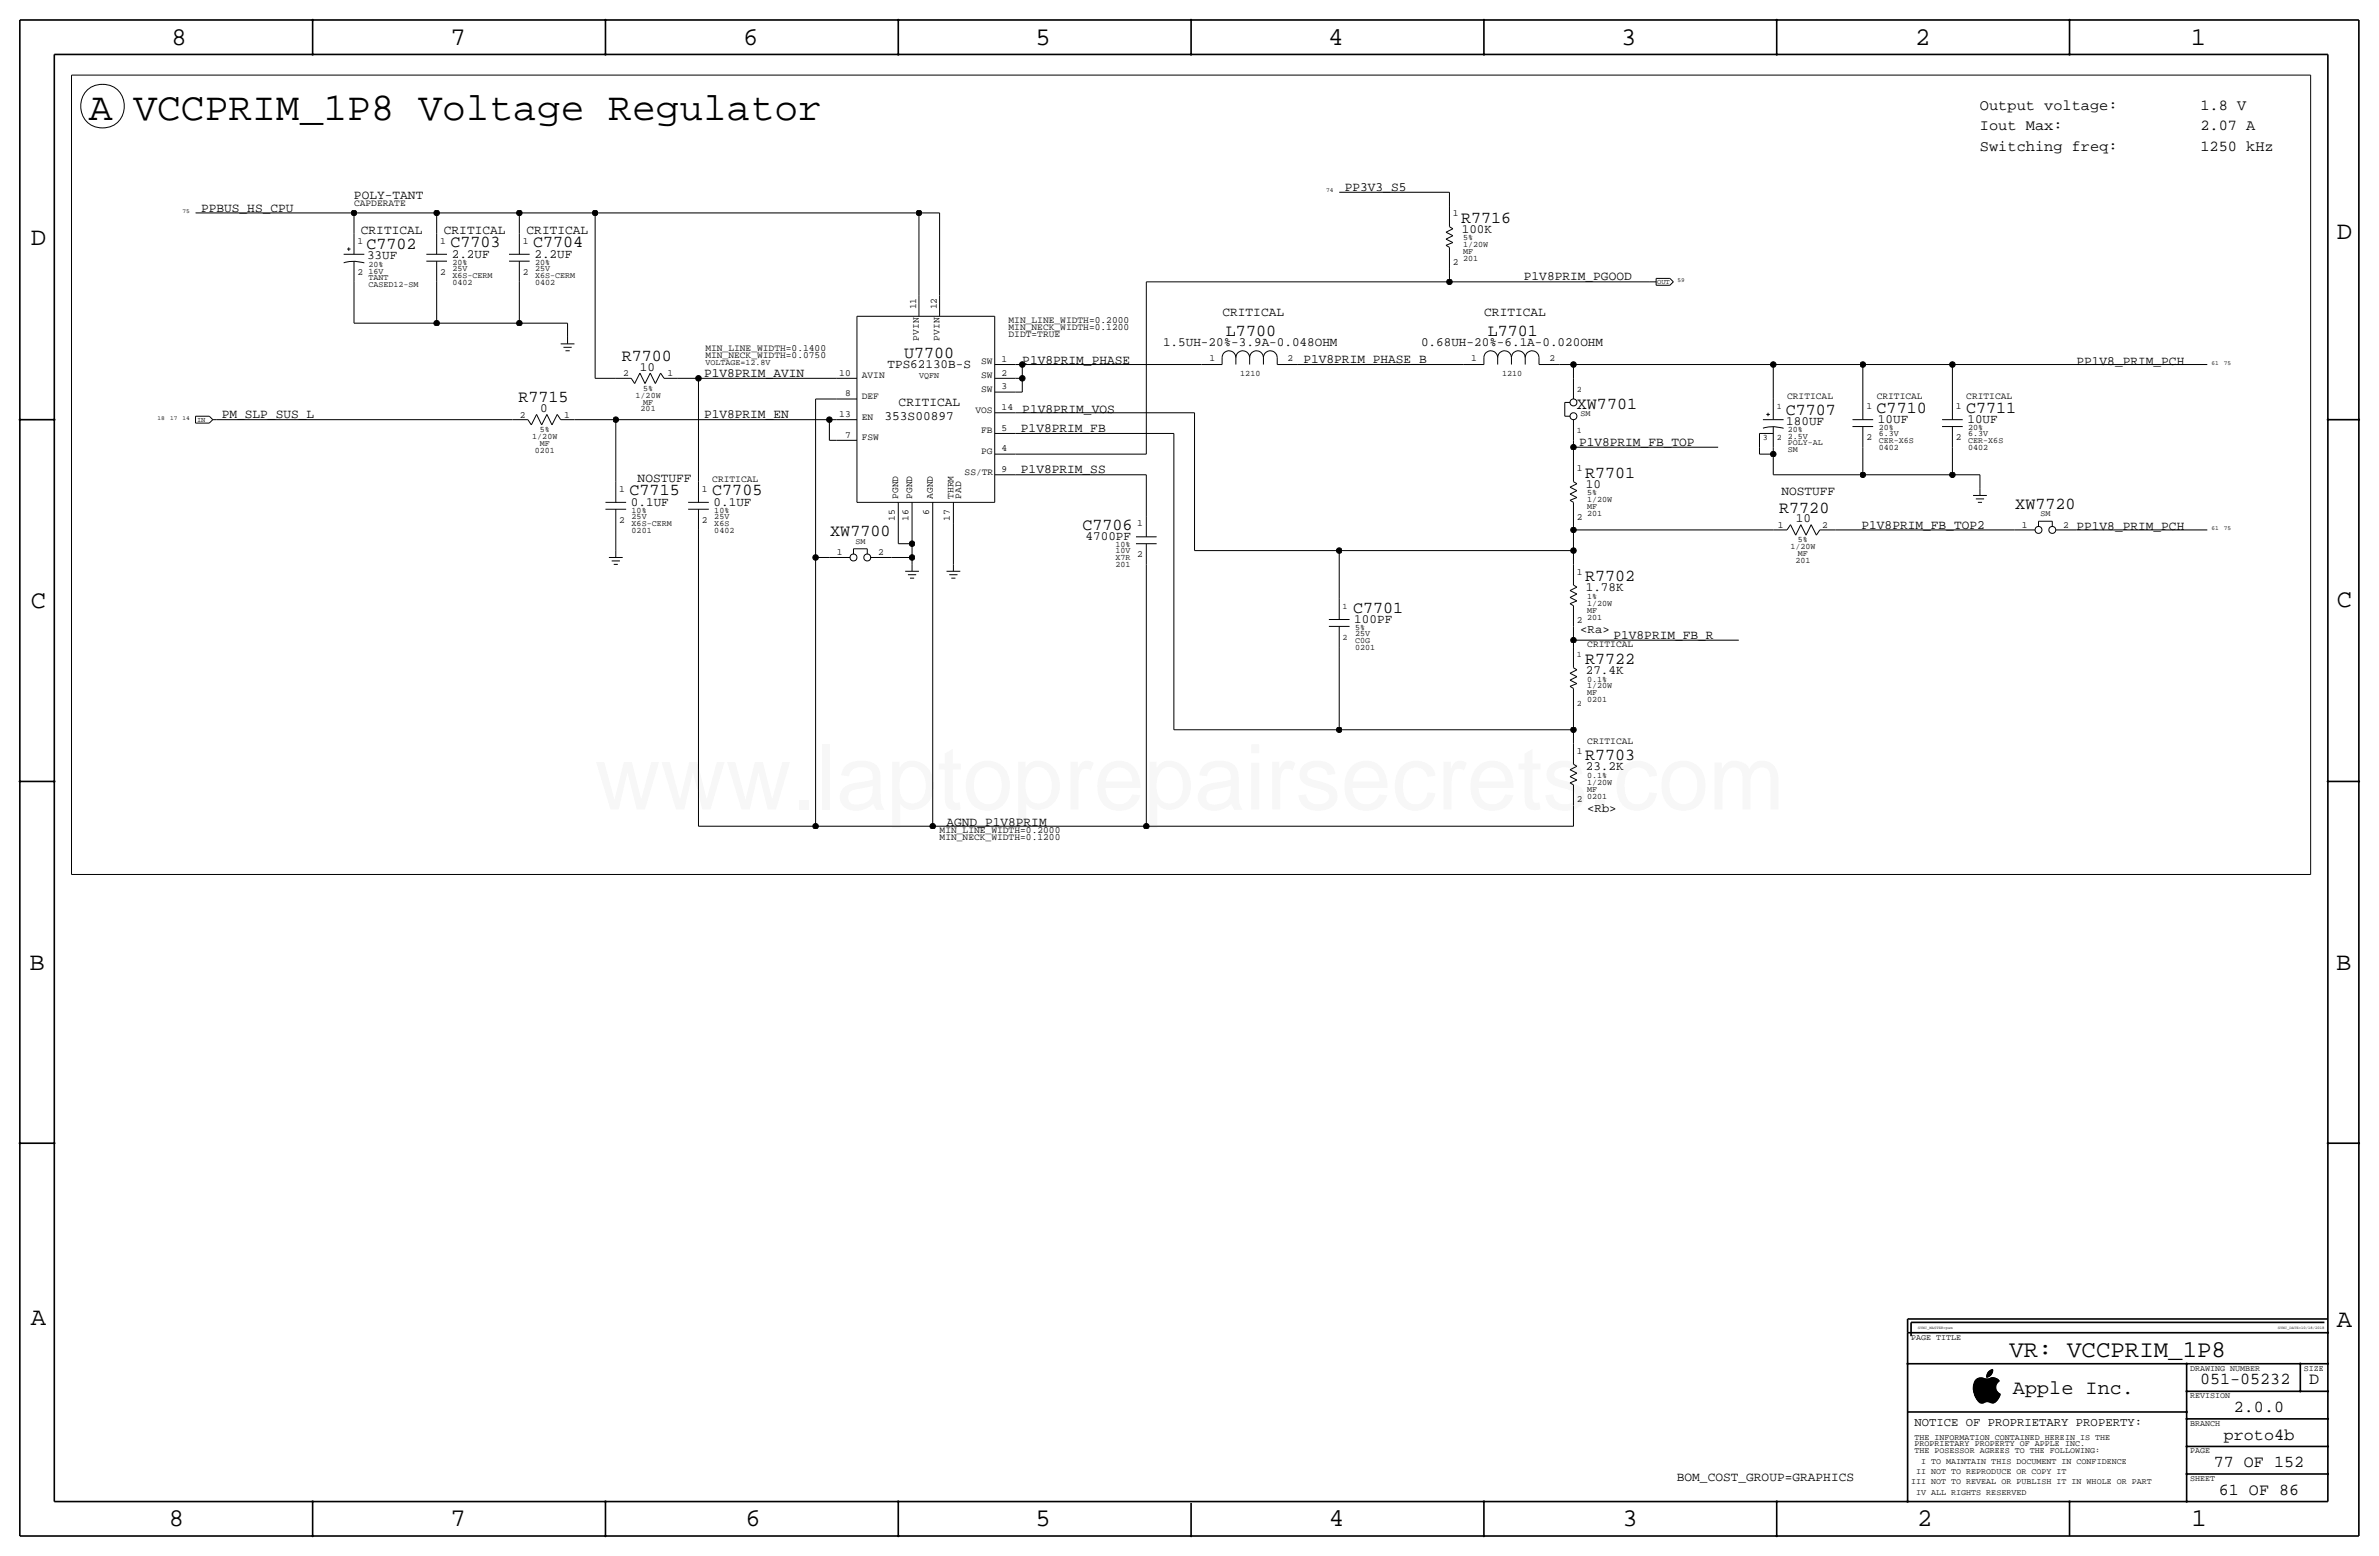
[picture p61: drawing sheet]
<svg xmlns="http://www.w3.org/2000/svg" width="877mm" height="574mm" viewBox="0 0 877 574" stroke-linecap="round" stroke-linejoin="round" font-family="sans-serif">
<defs><g id="words">
<text font-size="33.5" fill="#f00" x="219.3" y="298.4">www.laptoprepairsecrets.com</text>
<text font-size="14.6" x="32.7" y="44.2">A VCCPRIM_1P8 Voltage Regulator</text>
<g font-size="9.4">
<text x="63.2" y="16.5">8</text>
<text x="166.1" y="16.5">7</text>
<text x="274" y="16.5">6</text>
<text x="381.7" y="16.5">5</text>
<text x="489.7" y="16.5">4</text>
<text x="597.6" y="16.5">3</text>
<text x="706.1" y="16.5">2</text>
<text x="807.7" y="16.5">1</text>
<text x="861.5" y="88.1">D</text>
<text x="11.4" y="90.4">D</text>
<text x="11.4" y="224.3">C</text>
<text x="861.5" y="223.8">C</text>
<text x="10.9" y="357.6">B</text>
<text x="861.3" y="357.4">B</text>
<text x="11.4" y="488.4">A</text>
<text x="861.5" y="489.2">A</text>
<text x="62.2" y="562.6">8</text>
<text x="166.1" y="562.6">7</text>
<text x="274.8" y="562.6">6</text>
<text x="381.7" y="562.6">5</text>
<text x="489.9" y="562.6">4</text>
<text x="598.1" y="562.6">3</text>
<text x="706.8" y="562.6">2</text>
<text x="807.9" y="562.6">1</text>
</g>
<text font-size="8.9" x="740.8" y="500.1">VR: VCCPRIM_1P8</text>
<text font-size="7.4" x="742.1" y="513.9">Apple Inc.</text>
<g font-size="6.2">
<text x="538.7" y="82">R7716</text>
<text x="135.1" y="91.9">C7702</text>
<text x="166.1" y="91.2">C7703</text>
<text x="196.5" y="91.2">C7704</text>
<text x="452" y="123.9">L7700</text>
<text x="548.5" y="123.9">L7701</text>
<text x="333.3" y="131.8">U7700</text>
<text x="229.2" y="133.1">R7700</text>
<text x="191.1" y="148.3">R7715</text>
<text x="581.4" y="150.6">XW7701</text>
<text x="658.3" y="152.9">C7707</text>
<text x="691.9" y="152.1">C7710</text>
<text x="724.9" y="152.1">C7711</text>
<text x="584.4" y="176">R7701</text>
<text x="232.1" y="182.6">C7715</text>
<text x="262.6" y="182.6">C7705</text>
<text x="655.9" y="189">R7720</text>
<text x="743" y="187.4">XW7720</text>
<text x="306.1" y="197.6">XW7700</text>
<text x="399" y="195.3">C7706</text>
<text x="584.4" y="214.1">R7702</text>
<text x="498.8" y="225.8">C7701</text>
<text x="584.4" y="244.6">R7722</text>
<text x="584.4" y="280.2">R7703</text>
<text x="811.1" y="510.3">051-05232</text>
<text x="851.3" y="510.3">D</text>
<text x="823.6" y="520.4">2.0.0</text>
<text x="819.9" y="530.6">proto4b</text>
<text x="816.2" y="540.8">77 OF 152</text>
<text x="818" y="550.9">61 OF 86</text>
</g>
<g font-size="5.6">
<text x="729.9" y="40.4">Output voltage:</text>
<text x="811.2" y="40.4">1.8 V</text>
<text x="729.9" y="48">Iout Max:</text>
<text x="811.2" y="48">2.07 A</text>
<text x="729.9" y="55.6">Switching freq:</text>
<text x="811.2" y="55.6">1250 kHz</text>
</g>
<g font-size="4.7">
<text x="495.8" y="70.3">PP3V3_S5</text>
<text x="74.1" y="78">PPBUS_HS_CPU</text>
<text x="130.5" y="73.4">POLY-TANT</text>
<text x="133.1" y="86.1">CRITICAL</text>
<text x="163.7" y="86.1">CRITICAL</text>
<text x="194.1" y="86.1">CRITICAL</text>
<text x="538.9" y="85.9">100K</text>
<text x="135.3" y="95.5">33UF</text>
<text x="166.6" y="95">2.2UF</text>
<text x="197" y="95">2.2UF</text>
<text x="561.8" y="103.4">P1V8PRIM_PGOOD</text>
<text x="450.7" y="116.6">CRITICAL</text>
<text x="547.2" y="116.6">CRITICAL</text>
<text x="428.8" y="127.5">1.5UH-20%-3.9A-0.048OHM</text>
<text x="523.9" y="127.5">0.68UH-20%-6.1A-0.020OHM</text>
<text x="235.9" y="136.7">10</text>
<text x="327.2" y="135.6">TPS62130B-S</text>
<text x="376.9" y="134.4">P1V8PRIM_PHASE</text>
<text x="480.5" y="133.8">P1V8PRIM_PHASE_B</text>
<text x="765.5" y="134.4">PP1V8_PRIM_PCH</text>
<text x="259.5" y="138.9">P1V8PRIM_AVIN</text>
<text x="331.3" y="149.6">CRITICAL</text>
<text x="81.7" y="154.2">PM_SLP_SUS_L</text>
<text x="199.2" y="151.9">0</text>
<text x="259.5" y="154.2">P1V8PRIM_EN</text>
<text x="326.1" y="154.7">353S00897</text>
<text x="376.9" y="152.1">P1V8PRIM_VOS</text>
<text x="692.3" y="156">10UF</text>
<text x="725.4" y="156">10UF</text>
<text x="376.4" y="159.2">P1V8PRIM_FB</text>
<text x="658.6" y="156.5">180UF</text>
<text x="582.1" y="164.3">P1V8PRIM_FB_TOP</text>
<text x="235.1" y="177.5">NOSTUFF</text>
<text x="376.4" y="174.5">P1V8PRIM_SS</text>
<text x="584.6" y="179.8">10</text>
<text x="656.7" y="182.6">NOSTUFF</text>
<text x="232.6" y="186.4">0.1UF</text>
<text x="263.1" y="186.4">0.1UF</text>
<text x="662.1" y="192.5">10</text>
<text x="686.3" y="194.8">P1V8PRIM_FB_TOP2</text>
<text x="765.5" y="195.3">PP1V8_PRIM_PCH</text>
<text x="400.2" y="199.1">4700PF</text>
<text x="584.6" y="217.9">1.78K</text>
<text x="499.3" y="229.6">100PF</text>
<text x="594.8" y="235.4">P1V8PRIM_FB_R</text>
<text x="584.6" y="248.4">27.4K</text>
<text x="584.6" y="284">23.2K</text>
<text x="349" y="304.5">AGND_P1V8PRIM</text>
<text x="618.2" y="545.8">BOM_COST_GROUP=GRAPHICS</text>
</g>
<g font-size="4.5">
<text x="582.6" y="233.4">&lt;Ra&gt;</text>
<text x="585.2" y="299.5">&lt;Rb&gt;</text>
<text x="705.8" y="525.5">NOTICE OF PROPRIETARY PROPERTY:</text>
</g>
<g font-size="3.5">
<text x="130.5" y="75.9">CAPDERATE</text>
<text x="535.7" y="79.7">1</text>
<text x="131.8" y="89.9">1</text>
<text x="162.3" y="89.9">1</text>
<text x="192.7" y="89.9">1</text>
<text x="131.8" y="101.3">2</text>
<text x="162.3" y="101.3">2</text>
<text x="192.7" y="101.3">2</text>
<text x="535.7" y="97.5">2</text>
<text x="337.8" y="114" transform="rotate(-90 337.8 114)">11</text>
<text x="345.4" y="114" transform="rotate(-90 345.4 114)">12</text>
<text x="371.8" y="119.1">MIN_LINE_WIDTH=0.2000</text>
<text x="338.8" y="125.6" transform="rotate(-90 338.8 125.6)">PVIN</text>
<text x="346.4" y="125.6" transform="rotate(-90 346.4 125.6)">PVIN</text>
<text x="371.8" y="124.2">DIDT=TRUE</text>
<text x="371.8" y="121.6">MIN_NECK_WIDTH=0.1200</text>
<text x="260.1" y="131.8">MIN_NECK_WIDTH=0.0750</text>
<text x="260.1" y="129.3">MIN_LINE_WIDTH=0.1400</text>
<text x="361.7" y="134.3">SW</text>
<text x="369.3" y="133.3">1</text>
<text x="445.9" y="133.1">1</text>
<text x="474.7" y="133.1">2</text>
<text x="542.4" y="133.1">1</text>
<text x="571.2" y="133.1">2</text>
<text x="229.7" y="138.7">2</text>
<text x="246.1" y="138.7">1</text>
<text x="309.4" y="138.4">10</text>
<text x="317.7" y="139.4">AVIN</text>
<text x="361.7" y="139.4">SW</text>
<text x="369.3" y="143.5">3</text>
<text x="369.3" y="138.4">2</text>
<text x="311.5" y="146">8</text>
<text x="317.7" y="147">DEF</text>
<text x="361.7" y="144.5">SW</text>
<text x="658.9" y="147">CRITICAL</text>
<text x="691.9" y="147">CRITICAL</text>
<text x="724.9" y="147">CRITICAL</text>
<text x="191.6" y="153.9">2</text>
<text x="208" y="153.9">1</text>
<text x="309.4" y="153.6">13</text>
<text x="317.7" y="154.7">EN</text>
<text x="359.6" y="152.1">VOS</text>
<text x="369.3" y="151.1">14</text>
<text x="688.1" y="150.9">1</text>
<text x="721.1" y="150.9">1</text>
<text x="311.5" y="161.3">7</text>
<text x="361.7" y="159.7">FB</text>
<text x="369.3" y="158.7">5</text>
<text x="317.7" y="162.3">FSW</text>
<text x="361.7" y="167.4">PG</text>
<text x="369.3" y="166.4">4</text>
<text x="688.1" y="162.3">2</text>
<text x="721.1" y="162.3">2</text>
<text x="369.3" y="174">9</text>
<text x="581.4" y="173.7">1</text>
<text x="262.6" y="177.5">CRITICAL</text>
<text x="355.6" y="175">SS/TR</text>
<text x="228.3" y="181.3">1</text>
<text x="258.8" y="181.3">1</text>
<text x="331.2" y="183.9" transform="rotate(-90 331.2 183.9)">PGND</text>
<text x="336.3" y="183.9" transform="rotate(-90 336.3 183.9)">PGND</text>
<text x="343.9" y="183.9" transform="rotate(-90 343.9 183.9)">AGND</text>
<text x="351.5" y="183.9" transform="rotate(-90 351.5 183.9)">THRM</text>
<text x="354.3" y="183.9" transform="rotate(-90 354.3 183.9)">PAD</text>
<text x="329.9" y="191.9" transform="rotate(-90 329.9 191.9)">15</text>
<text x="335" y="191.9" transform="rotate(-90 335 191.9)">16</text>
<text x="342.6" y="189.8" transform="rotate(-90 342.6 189.8)">6</text>
<text x="350.2" y="191.9" transform="rotate(-90 350.2 191.9)">17</text>
<text x="581.4" y="191.5">2</text>
<text x="228.3" y="192.8">2</text>
<text x="258.8" y="192.8">2</text>
<text x="419.2" y="194">1</text>
<text x="655.5" y="194.5">1</text>
<text x="671.8" y="194.5">2</text>
<text x="745.4" y="194.5">1</text>
<text x="760.7" y="194.5">2</text>
<text x="308.5" y="204.7">1</text>
<text x="323.8" y="204.7">2</text>
<text x="419.2" y="205.5">2</text>
<text x="581.4" y="211.8">1</text>
<text x="581.4" y="229.6">2</text>
<text x="585.2" y="238.5">CRITICAL</text>
<text x="585.2" y="274.1">CRITICAL</text>
<text x="581.4" y="277.9">1</text>
<text x="581.4" y="295.6">2</text>
<text x="346.4" y="307.1">MIN_LINE_WIDTH=0.2000</text>
<text x="346.4" y="309.6">MIN_NECK_WIDTH=0.1200</text>
</g>
<g font-size="3.1">
<text x="539.4" y="88.6">5%</text>
<text x="539.4" y="93.7">MF</text>
<text x="539.4" y="91.2">1/20W</text>
<text x="135.8" y="100.8">16V</text>
<text x="135.8" y="98.3">20%</text>
<text x="166.8" y="99.8">25V</text>
<text x="166.8" y="97.5">20%</text>
<text x="197.3" y="99.8">25V</text>
<text x="197.3" y="97.5">20%</text>
<text x="539.4" y="96.3">201</text>
<text x="135.8" y="105.7">CASED12-SM</text>
<text x="135.8" y="103.1">TANT</text>
<text x="166.8" y="104.9">0402</text>
<text x="166.8" y="102.4">X6S-CERM</text>
<text x="197.3" y="104.9">0402</text>
<text x="197.3" y="102.4">X6S-CERM</text>
<text x="260" y="134.4">VOLTAGE=12.8V</text>
<text x="338.9" y="139.4">VQFN</text>
<text x="457.3" y="138.4">1210</text>
<text x="553.8" y="138.4">1210</text>
<text x="234.3" y="146.6">1/20W</text>
<text x="237.1" y="144">5%</text>
<text x="237.1" y="149.1">MF</text>
<text x="581.4" y="144.5">2</text>
<text x="236.2" y="151.6">201</text>
<text x="582.6" y="153.4">SM</text>
<text x="655" y="150.9">1</text>
<text x="196.2" y="161.8">1/20W</text>
<text x="199" y="159.3">5%</text>
<text x="581.4" y="159.8">1</text>
<text x="659.1" y="159.3">20%</text>
<text x="659.1" y="161.8">2.5V</text>
<text x="692.6" y="158.5">20%</text>
<text x="692.6" y="160.8">6.3V</text>
<text x="725.6" y="160.8">6.3V</text>
<text x="725.6" y="158.5">20%</text>
<text x="197.2" y="166.9">0201</text>
<text x="199" y="164.3">MF</text>
<text x="649.9" y="162.3">3</text>
<text x="655" y="162.3">2</text>
<text x="659.1" y="164.1">POLY-AL</text>
<text x="659.1" y="166.6">SM</text>
<text x="692.6" y="163.3">CER-X6S</text>
<text x="692.6" y="165.9">0402</text>
<text x="725.6" y="163.3">CER-X6S</text>
<text x="725.6" y="165.9">0402</text>
<text x="585.2" y="185.2">1/20W</text>
<text x="585.2" y="182.6">5%</text>
<text x="232.9" y="191.3">25V</text>
<text x="232.9" y="189">10%</text>
<text x="263.3" y="191.3">25V</text>
<text x="263.3" y="189">10%</text>
<text x="585.2" y="190.2">201</text>
<text x="585.2" y="187.7">MF</text>
<text x="752.2" y="190.2">SM</text>
<text x="232.9" y="196.3">0201</text>
<text x="232.9" y="193.8">X6S-CERM</text>
<text x="263.3" y="196.3">0402</text>
<text x="263.3" y="193.8">X6S</text>
<text x="315.3" y="200.4">SM</text>
<text x="411.2" y="201.7">10%</text>
<text x="411.2" y="204">10V</text>
<text x="660" y="202.4">1/20W</text>
<text x="662.8" y="199.9">5%</text>
<text x="411.2" y="206.5">X7R</text>
<text x="411.2" y="209">201</text>
<text x="661.9" y="207.5">201</text>
<text x="662.8" y="205">MF</text>
<text x="585.2" y="220.7">1%</text>
<text x="495" y="224.5">1</text>
<text x="585.2" y="223.3">1/20W</text>
<text x="585.2" y="225.8">MF</text>
<text x="499.6" y="232.2">5%</text>
<text x="585.2" y="228.3">201</text>
<text x="495" y="236">2</text>
<text x="499.6" y="239.5">0201</text>
<text x="499.6" y="237">C0G</text>
<text x="499.6" y="234.4">25V</text>
<text x="581.4" y="242.3">1</text>
<text x="585.2" y="251.2">0.1%</text>
<text x="585.2" y="253.7">1/20W</text>
<text x="585.2" y="256.3">MF</text>
<text x="581.4" y="260.1">2</text>
<text x="585.2" y="258.8">0201</text>
<text x="585.2" y="286.8">0.1%</text>
<text x="585.2" y="289.3">1/20W</text>
<text x="585.2" y="291.8">MF</text>
<text x="585.2" y="294.4">0201</text>
<text x="704.5" y="493.8">PAGE TITLE</text>
<text x="807.4" y="505.2">DRAWING NUMBER</text>
<text x="849.3" y="505.2">SIZE</text>
<text x="807.4" y="515.4">REVISION</text>
<text x="807.4" y="525.5">BRANCH</text>
<text x="705.8" y="533.1">PROPRIETARY PROPERTY OF APPLE INC.</text>
<text x="705.8" y="530.6">THE INFORMATION CONTAINED HEREIN IS THE</text>
<text x="705.8" y="535.7">THE POSESSOR AGREES TO THE FOLLOWING:</text>
<text x="708.2" y="539.5">I TO MAINTAIN THIS DOCUMENT IN CONFIDENCE</text>
<text x="807.4" y="535.7">PAGE</text>
<text x="706.4" y="543.3">II NOT TO REPRODUCE OR COPY IT</text>
<text x="807.4" y="545.8">SHEET</text>
<text x="704.5" y="547.1">III NOT TO REVEAL OR PUBLISH IT IN WHOLE OR PART</text>
<text x="706.4" y="550.9">IV ALL RIGHTS RESERVED</text>
</g>
<g font-size="2.6">
<text x="610.9" y="104.7">OUT</text>
<text x="72.6" y="155.4">IN</text>
</g>
<g font-size="2.3">
<text x="488.9" y="70.9">74</text>
<text x="67.3" y="78.5">75</text>
<text x="618.4" y="103.9">59</text>
<text x="815.3" y="134.4">61</text>
<text x="819.9" y="134.4">75</text>
<text x="58.1" y="154.7">18</text>
<text x="62.7" y="154.7">17</text>
<text x="67.3" y="154.7">14</text>
<text x="815.3" y="195.3">61</text>
<text x="819.9" y="195.3">75</text>
</g>
<g font-size="1.4">
<text x="707.1" y="490">SYNC_MASTER=psm</text>
<text x="839.8" y="490">SYNC_DATE=10/18/2018</text>
</g>
</g></defs>
<g fill="none" stroke="#000" stroke-width=".37">
<path d="M26.4 27.7v294.6zM26.4 27.7h825.5zM851.9 27.7v294.6zM72.1 78.5h58.4zM130.5 78.5h30.5zM130.5 78.5v7.6zM161 78.5h30.5zM161 78.5v7.6zM191.5 78.5h27.9zM191.5 78.5v7.6zM219.4 78.5h119.4zM219.4 78.5v60.9z"/>
<path d="M338.8 78.5h7.6zM338.8 78.5v30.5zM346.4 78.5v30.5zM493.7 70.9h40.7zM534.4 70.9v5zM534.4 75.9v7.7zM126.7 93.7h7.6zM126.7 96.9a12.9 12.9 0 0 1 7.6 0M128 91.8h1.2zM128.6 91.2v1.3zM130.5 96.3v7.6zM130.5 86.1v7.6z"/>
<path d="M157.2 96.3h7.6zM157.2 93.7h7.6zM161 86.1v7.6zM161 96.3v7.6zM187.7 93.7h7.6zM187.7 96.3h7.6zM191.5 86.1v7.6zM191.5 96.3v7.6zM533.1 90.4l2.5-1zM533.1 88.1l2.5-1.2zM533.1 85.6l2.5-1.3zM533.1 90.4l1.3 .8z"/>
<path d="M533.1 88.1l2.5 1.3zM533.1 85.6l2.5 1.3zM534.4 98.8v5.1zM534.4 91.2v7.6zM534.4 83.6l1.2 .7zM130.5 103.9v15.2zM130.5 119.1h30.5zM161 119.1h30.5zM161 103.9v15.2zM191.5 119.1h17.7zM191.5 103.9v15.2zM209.2 119.1v5.1z"/>
<path d="M315.9 116.6v68.6zM315.9 116.6h50.8zM338.8 109v7.6zM346.4 109v7.6zM366.7 116.6v68.6zM422.6 103.9v63.5zM422.6 103.9h111.8zM534.4 103.9h73.6zM608 103.9h2.6zM610.6 102.6h5zM610.6 105.2h5zM610.6 102.6v2.6z"/>
<path d="M615.6 102.6l1.3 1.3zM616.9 103.9l-1.3 1.3zM206.7 126.7h5.1zM207.7 128h3.1zM208.5 129.3h1.5zM209.2 124.2v2.5zM219.4 139.4h7.6zM227 139.4h5.7zM232.7 139.4l1.3 2zM235.9 137.5l-1.9 3.9zM235.9 137.5l1.9 3.9zM239.7 137.5l-1.9 3.9z"/>
<path d="M239.7 137.5l1.9 3.9zM243.5 137.5l1.3 1.9zM243.5 137.5l-1.9 3.9zM244.8 139.4h5.1zM249.9 139.4h7.6zM257.5 139.4h50.8zM257.5 139.4v38.1zM308.3 139.4h7.6zM366.7 139.4h7.6zM366.7 134.4h7.6zM374.3 134.4h2.6zM374.3 139.4h2.6z"/>
<path d="M376.9 139.4v5.1zM376.9 134.4v5zM376.9 134.4h66zM442.9 134.4h7.6zM450.5 131.8v2.6zM450.5 131.8a2.54 2.54 0 0 1 2.6-2.5 2.54 2.54 0 0 1 2.5 2.5 2.54 2.54 0 0 1 2.6-2.5 2.54 2.54 0 0 1 2.5 2.5 2.54 2.54 0 0 1 2.5-2.5 2.54 2.54 0 0 1 2.6 2.5 2.54 2.54 0 0 1 2.5-2.5 2.54 2.54 0 0 1 2.6 2.5M455.6 131.8v2.6zM460.7 131.8v2.6zM465.8 131.8v2.6zM470.9 134.4h7.6zM470.9 131.8v2.6zM478.5 134.4h60.9z"/>
<path d="M539.4 134.4h7.7zM547.1 131.8v2.6zM547.1 131.8a2.54 2.54 0 0 1 2.5-2.5 2.54 2.54 0 0 1 2.5 2.5 2.54 2.54 0 0 1 2.6-2.5 2.54 2.54 0 0 1 2.5 2.5 2.54 2.54 0 0 1 2.6-2.5 2.54 2.54 0 0 1 2.5 2.5 2.54 2.54 0 0 1 2.5-2.5 2.54 2.54 0 0 1 2.6 2.5M552.1 131.8v2.6zM557.2 131.8v2.6zM562.3 131.8v2.6zM567.4 134.4h7.6zM567.4 131.8v2.6zM575 134.4h5.1zM580.1 134.4v5zM580.1 139.4v7.7zM580.1 134.4h73.6z"/>
<path d="M653.7 134.4h33.1zM653.7 134.4v12.7zM686.8 134.4h33zM686.8 134.4v12.7zM719.8 134.4v12.7zM719.8 134.4h94zM72.1 153.4h5.1zM72.1 153.4v2.6zM72.1 156h5.1zM77.2 153.4l1.2 1.3zM78.4 154.7l-1.2 1.3zM78.4 154.7h1.3z"/>
<path d="M79.7 154.7h109.2zM188.9 154.7h5.7zM194.6 154.7l1.3 1.9zM197.8 152.8l-1.9 3.8zM197.8 152.8l1.9 3.8zM201.6 152.8l-1.9 3.8zM201.6 152.8l1.9 3.8zM205.4 152.8l1.3 1.9zM205.4 152.8l-1.9 3.8zM206.7 154.7h5.1zM211.8 154.7h15.2zM227 154.7v22.8z"/>
<path d="M227 154.7h78.8zM300.7 147.1h7.6zM300.7 147.1v58.4zM305.8 154.7h2.5zM305.8 154.7v7.6zM308.3 154.7h7.6zM308.3 147.1h7.6zM366.7 144.5h7.6zM366.7 159.8h7.6zM366.7 152.1h7.6zM374.3 159.8h58.5zM374.3 144.5h2.6z"/>
<path d="M374.3 152.1h66.1zM432.8 159.8v109.2zM440.4 152.1v50.8zM576.9 148.3v5.1zM576.9 153.4h1.9zM576.9 148.3h1.9zM580.1 154.7v7.6zM648.7 159.8v5zM648.7 159.8h5zM649.9 154.7h7.7zM649.9 157.8a12.9 12.9 0 0 1 7.7 .1M651.2 152.8h1.3z"/>
<path d="M651.8 152.1v1.3zM653.7 147.1v7.6zM653.7 157.2v7.6zM683 154.7h7.6zM683 157.2h7.6zM686.8 147.1v7.6zM686.8 157.2v7.6zM716 157.2h7.6zM716 154.7h7.6zM719.8 147.1v7.6zM719.8 157.2v7.6zM227 177.5v7.7z"/>
<path d="M257.5 177.5v7.7zM305.8 162.3h2.5zM308.3 162.3h7.6zM366.7 175h7.6zM366.7 167.4h7.6zM374.3 167.4h48.3zM374.3 175h48.3zM422.6 175v15.2zM578.8 179.6l2.6-1.3zM578.8 179.6l2.6 1.2zM580.1 164.8v5.1zM580.1 164.8h53.3z"/>
<path d="M580.1 162.3v2.5zM580.1 169.9v7.6zM580.1 177.5l1.3 .8zM648.7 164.8v2.6zM648.7 167.4h5zM653.7 175h33.1zM653.7 164.8v2.6zM653.7 167.4v7.6zM686.8 175h33zM686.8 164.8v10.2zM719.8 175h10.1zM719.8 164.8v10.2z"/>
<path d="M729.9 175v5.1zM223.2 187.7h7.6zM223.2 185.2h7.6zM227 195.3v7.6zM227 187.7v7.6zM253.7 185.2h7.6zM253.7 187.7h7.6zM257.5 195.3v109.2zM257.5 187.7v7.6zM315.9 185.2h50.8zM331.2 192.8v7.6zM331.2 185.2v7.6z"/>
<path d="M336.2 192.8v7.6zM336.2 185.2v7.6zM343.9 192.8v111.7zM343.9 185.2v7.6zM351.5 192.8v15.2zM351.5 185.2v7.6zM418.8 197.9h7.6zM422.6 190.2v7.7zM578.8 184.4l2.6-1zM578.8 182.1l2.6-1.3zM578.8 184.4l1.3 .8zM578.8 182.1l2.6 1.3z"/>
<path d="M580.1 192.8v2.5zM580.1 195.3v7.6zM580.1 185.2v7.6zM580.1 195.3h73.6zM653.7 195.3h5.1zM660.1 193.4l1.9 3.9zM660.1 193.4l-1.3 1.9zM663.9 193.4l-1.9 3.9zM663.9 193.4l1.9 3.9zM667.7 193.4l-1.9 3.9zM667.7 193.4l1.9 3.9zM670.9 195.3l-1.3 2z"/>
<path d="M670.9 195.3h5.7zM676.6 195.3h66zM727.4 182.6h5.1zM728.4 183.9h3.1zM729.2 185.2h1.5zM729.9 180.1v2.5zM742.6 195.3h7.7zM751.5 192.1h5.1zM751.5 192.1v2zM756.6 192.1v2zM757.9 195.3h7.6zM765.5 195.3h48.3z"/>
<path d="M224.5 205.5h5.1zM225.5 206.8h3zM226.3 208h1.5zM227 202.9v2.6zM300.7 205.5v99zM300.7 205.5h5.1zM305.8 205.5h7.6zM314.7 202.3v1.9zM314.7 202.3h5zM319.7 202.3v1.9zM321 205.5h7.6zM328.6 205.5h7.6z"/>
<path d="M331.2 200.4h5zM333.7 210.6h5.1zM334.7 211.8h3.1zM335.5 213.1h1.5zM336.2 200.4v5.1zM336.2 205.5v2.5zM336.2 208v2.6zM348.9 210.6h5.1zM350 211.8h3zM350.7 213.1h1.5zM351.5 208v2.6zM418.8 200.4h7.6z"/>
<path d="M422.6 208v96.5zM422.6 200.4v7.6zM440.4 202.9h53.3zM493.7 202.9h86.4zM493.7 202.9v17.8zM578.8 217.7l2.6-1.3zM578.8 217.7l2.6 1.2zM580.1 202.9v5.1zM580.1 208v7.6zM580.1 215.6l1.3 .8zM489.9 230.9h7.6zM489.9 228.3h7.6z"/>
<path d="M493.7 238.5v30.5zM493.7 220.7v7.6zM493.7 230.9v7.6zM578.8 222.5l2.6-1zM578.8 220.2l2.6-1.3zM578.8 222.5l1.3 .8zM578.8 220.2l2.6 1.3zM580.1 230.9v5.1zM580.1 236h60.9zM580.1 236v2.5zM580.1 238.5v7.6zM580.1 223.3v7.6z"/>
<path d="M578.8 253l2.6-1zM578.8 250.7l2.6-1.3zM578.8 248.2l2.6-1.3zM578.8 253l1.3 .7zM578.8 250.7l2.6 1.3zM578.8 248.2l2.6 1.2zM580.1 253.7v7.7zM580.1 246.1l1.3 .8zM432.8 269h60.9zM493.7 269h86.4zM580.1 269v5.1zM580.1 261.4v7.6z"/>
<path d="M580.1 274.1v7.6zM578.8 288.5l2.6-1zM578.8 286.3l2.6-1.3zM578.8 283.7l2.6-1.3zM578.8 288.5l1.3 .8zM578.8 286.3l2.6 1.2zM578.8 283.7l2.6 1.3zM580.1 296.9v7.6zM580.1 289.3v7.6zM580.1 281.7l1.3 .7zM257.5 304.5h43.2zM300.7 304.5h43.2z"/>
<path d="M343.9 304.5h78.7zM422.6 304.5h157.5zM26.4 322.3h825.5zM727.5 511.7h8.3zM727.5 511.8h8.3zM727.5 511.6h8.3zM727.5 511.9h8.3zM727.5 511.1h8.3zM727.5 512.2h8.4zM727.5 512.4h8.5zM727.5 511.2h8.2zM727.5 511.3h8.2z"/>
<path d="M727.5 511.5h8.2zM727.5 511.4h8.2zM727.5 512h8.3zM727.5 512.1h8.3zM727.5 512.3h8.4zM727.6 512.7h8.5zM727.6 512.5h8.4zM727.6 512.8h8.6zM727.6 510.8h8.2zM727.6 511h8.2zM727.6 510.9h8.2zM727.6 510.7h8.2z"/>
<path d="M727.6 512.6h8.4zM727.6 513.1h8.8zM727.6 512.9h8.6zM727.6 510.6h8.3zM727.6 510.5h8.3zM727.6 513h8.7zM727.7 513.2h8.8zM727.7 510.2h8.3zM727.7 510.4h8.2zM727.7 510.3h8.3zM727.7 513.3h8.9zM727.7 513.4h9.1z"/>
<path d="M727.7 510.1h8.3zM727.8 510h8.3zM727.8 513.6h9.2zM727.8 513.5h9.1zM727.8 509.9h8.4zM727.8 513.8h9.6zM727.8 513.7h9.4zM727.8 509.8h8.5zM727.9 509.6h8.5zM727.9 513.9h9.5zM727.9 509.7h8.4zM727.9 514h9.5z"/>
<path d="M727.9 514.1h9.5zM728 509.5h8.5zM728 514.2h9.4zM728 509.4h8.6zM728 509.3h8.7zM728 514.4h9.3zM728.1 514.5h9.2zM728.1 509.2h8.8zM728.1 509.1h8.9zM728.1 514.6h9.1zM728.2 509h8.8zM728.2 514.7h9z"/>
<path d="M728.2 514.8h9zM728.3 514.9h8.8zM728.3 508.9h8.7zM728.3 508.8h8.6zM728.3 515.1h8.7zM728.3 515h8.8zM728.4 515.2h8.6zM728.4 508.7h8.4zM728.5 515.3h8.4zM728.5 515.4h8.4zM728.5 508.6h8.2zM728.6 515.5h8.2z"/>
<path d="M728.6 508.5h8zM728.7 515.6h8zM728.7 515.7h7.9zM728.7 508.4h7.7zM728.8 515.8h7.8zM728.9 515.9h7.6zM728.9 508.3h3.1zM728.9 516h7.5zM729 516.1h7.3zM729 508.2h2.6zM729.1 516.2h7.1zM729.2 516.3h6.9z"/>
<path d="M729.2 508.1l1.8-.2a3.7 3.7 0 0 0 3.3-.1 2.44 2.44 0 0 1 2.7 1.3 2.72 2.72 0 0 0 .5 4.8 3.5 3.5 0 0 1-3.1 3.2l-1.6-.4-1.1 .2M729.2 508.1a4.7 4.7 0 0 0-1.2 6.3l1.8 2.6 .8 .2 1-.3M729.3 508.1h2.1zM729.3 516.4h6.7zM729.4 516.5h6.5zM729.5 516.6h6.3zM729.6 516.7h2.5zM729.6 507.9h1.4zM729.7 516.8h2.1zM729.8 516.9h1.9zM729.9 517h1.6zM730.2 517.1h1z"/>
<path d="M732.4 507.4h.8zM732.4 507.6h.4zM732.4 507.5h.6zM732.4 507.1h1.3zM732.4 507h1.4zM732.4 507.2h1.2zM732.4 507.3h1zM732.5 506.9h1.4zM732.5 506.8h1.5zM732.5 506.7h1.6zM732.5 506.6h1.7zM732.6 506.5h1.7z"/>
<path d="M732.6 506.4h1.7zM732.7 506.3h1.7zM732.7 506.2h1.7zM732.8 506.1h1.7zM732.8 506h1.7zM732.9 505.9h1.6zM733 505.8h1.6zM733.1 505.7h1.5zM733.1 508.3h3.1zM733.2 505.6h1.4zM733.2 516.7h2.5zM733.3 505.5h1.4z"/>
<path d="M733.4 505.4h1.3zM733.4 508.2h2.6zM733.6 516.8h2zM733.6 505.3h1.1zM733.7 508.1h2.1zM733.7 505.2h1zM733.8 516.9h1.7zM733.9 505.1h.8zM733.9 507.9h1.6zM734 517h1.3zM734.1 505h.6zM734.3 517.1h.7z"/>
<path d="M734.3 507.8h.8zM734.3 504.9h.4zM734.7 504.7a2.81 2.81 0 0 0-2.3 3 2.71 2.71 0 0 0 2.3-2.9"/>
<circle cx="37.8" cy="39.2" r="8.1"/>
<circle cx="580.1" cy="148.3" r="1.28"/>
<circle cx="580.1" cy="153.4" r="1.28"/>
<circle cx="751.5" cy="195.3" r="1.28"/>
<circle cx="756.6" cy="195.3" r="1.28"/>
<circle cx="314.6" cy="205.5" r="1.28"/>
<circle cx="319.7" cy="205.5" r="1.28"/>
</g>
<g fill="none" stroke="#000" stroke-width=".6" stroke-linecap="butt">
<path d="M7.3 7.4v558.8zM7.3 7.4h862.3zM115.3 7.4v12.7zM223.2 7.4v12.7zM331.2 7.4v12.7zM439.1 7.4v12.7zM547.1 7.4v12.7zM655 7.4v12.7zM763 7.4v12.7zM869.6 7.4v558.8zM20 20.1v533.4zM20 20.1h838.2z"/>
<path d="M858.2 20.1v533.4zM7.3 154.7h12.7zM858.2 154.7h11.4zM7.3 288h12.7zM858.2 288h11.4zM7.3 421.4h12.7zM858.2 421.4h11.4zM703.3 491.2h154.9zM703.3 486.2h154.9zM703.3 486.2v5zM703.3 491.2v62.3zM704.5 487.4v5.1z"/>
<path d="M704.5 487.4h152.4zM703.3 502.7h154.9zM806.1 502.7v50.8zM806.1 512.8h52.1zM848.1 502.7v10.1zM703.3 520.4h102.8zM806.1 533.1h52.1zM806.1 523h52.1zM20 553.5h838.2zM115.3 553.5v12.7zM223.2 553.5v12.7zM331.2 553.5v12.7z"/>
<path d="M439.1 554v12.2zM547.1 553.5v12.7zM655 553.5v12.7zM763 553.5v12.7zM806.1 543.3h52.1zM7.3 566.2h862.3z"/>
</g>
<g fill="#000" stroke="#000" stroke-width=".37">
<path d="M115.1 7.2h.4v.3h-.4zM115.1 19.9h.4v.3h-.4zM223 7.2h.4v.3h-.4zM223 19.9h.4v.3h-.4zM331 19.9h.4v.3h-.4zM331 7.2h.4v.3h-.4zM438.9 7.2h.4v.3h-.4zM438.9 19.9h.4v.3h-.4zM546.9 7.2h.4v.3h-.4zM546.9 19.9h.4v.3h-.4zM654.8 19.9h.4v.3h-.4zM654.8 7.2h.4v.3h-.4z"/>
<path d="M762.8 19.9h.4v.3h-.4zM762.8 7.2h.4v.3h-.4zM7.1 154.5h.4v.4h-.4zM19.8 154.5h.4v.4h-.4zM858 154.5h.4v.4h-.4zM869.5 154.5h.3v.4h-.3zM7.1 287.9h.4v.3h-.4zM19.8 287.9h.4v.3h-.4zM858 287.9h.4v.3h-.4zM869.5 287.9h.3v.3h-.3zM7.1 421.2h.4v.4h-.4zM19.8 421.2h.4v.4h-.4z"/>
<path d="M858 421.2h.4v.4h-.4zM869.5 421.2h.3v.4h-.3zM858 491.1h.4v.3h-.4zM703.1 502.5h.4v.3h-.4zM806 502.5h.3v.3h-.3zM806 512.7h.3v.3h-.3zM847.9 512.7h.3v.3h-.3zM847.9 502.5h.3v.3h-.3zM858 502.5h.4v.3h-.4zM858 512.7h.4v.3h-.4zM806 520.3h.3v.3h-.3zM806 522.8h.3v.4h-.3z"/>
<path d="M806 533h.3v.3h-.3zM858 522.8h.4v.4h-.4zM858 533h.4v.3h-.4zM115.1 553.3h.4v.3h-.4zM223 553.3h.4v.3h-.4zM331 553.3h.4v.3h-.4zM546.9 553.3h.4v.3h-.4zM654.8 553.3h.4v.3h-.4zM703.1 553.3h.4v.3h-.4zM762.8 553.3h.4v.3h-.4zM806 543.1h.3v.4h-.3zM806 553.3h.3v.3h-.3z"/>
<path d="M858 543.1h.4v.4h-.4zM115.1 566h.4v.3h-.4zM223 566h.4v.3h-.4zM331 566h.4v.3h-.4zM438.9 566h.4v.3h-.4zM546.9 566h.4v.3h-.4zM654.8 566h.4v.3h-.4z"/>
<circle cx="130.5" cy="78.5" r="1.02"/>
<circle cx="161" cy="78.5" r="1.02"/>
<circle cx="191.5" cy="78.5" r="1.02"/>
<circle cx="219.4" cy="78.5" r="1.02"/>
<circle cx="338.8" cy="78.5" r="1.02"/>
<circle cx="161" cy="119.1" r="1.02"/>
<circle cx="191.5" cy="119.1" r="1.02"/>
<circle cx="534.4" cy="103.9" r="1.02"/>
<circle cx="257.5" cy="139.4" r="1.02"/>
<circle cx="376.9" cy="139.4" r="1.02"/>
<circle cx="376.9" cy="134.4" r="1.02"/>
<circle cx="580.1" cy="134.4" r="1.02"/>
<circle cx="653.7" cy="134.4" r="1.02"/>
<circle cx="686.8" cy="134.4" r="1.02"/>
<circle cx="719.8" cy="134.4" r="1.02"/>
<circle cx="227" cy="154.7" r="1.02"/>
<circle cx="305.8" cy="154.7" r="1.02"/>
<circle cx="580.1" cy="164.8" r="1.02"/>
<circle cx="653.7" cy="167.4" r="1.02"/>
<circle cx="686.8" cy="175" r="1.02"/>
<circle cx="719.8" cy="175" r="1.02"/>
<circle cx="580.1" cy="195.3" r="1.02"/>
<circle cx="300.7" cy="205.5" r="1.02"/>
<circle cx="336.2" cy="200.4" r="1.02"/>
<circle cx="336.2" cy="205.5" r="1.02"/>
<circle cx="493.7" cy="202.9" r="1.02"/>
<circle cx="580.1" cy="202.9" r="1.02"/>
<circle cx="580.1" cy="236" r="1.02"/>
<circle cx="493.7" cy="269" r="1.02"/>
<circle cx="580.1" cy="269" r="1.02"/>
<circle cx="300.7" cy="304.5" r="1.02"/>
<circle cx="343.9" cy="304.5" r="1.02"/>
<circle cx="422.6" cy="304.5" r="1.02"/>
</g>
<use href="#words"/>
</svg>
